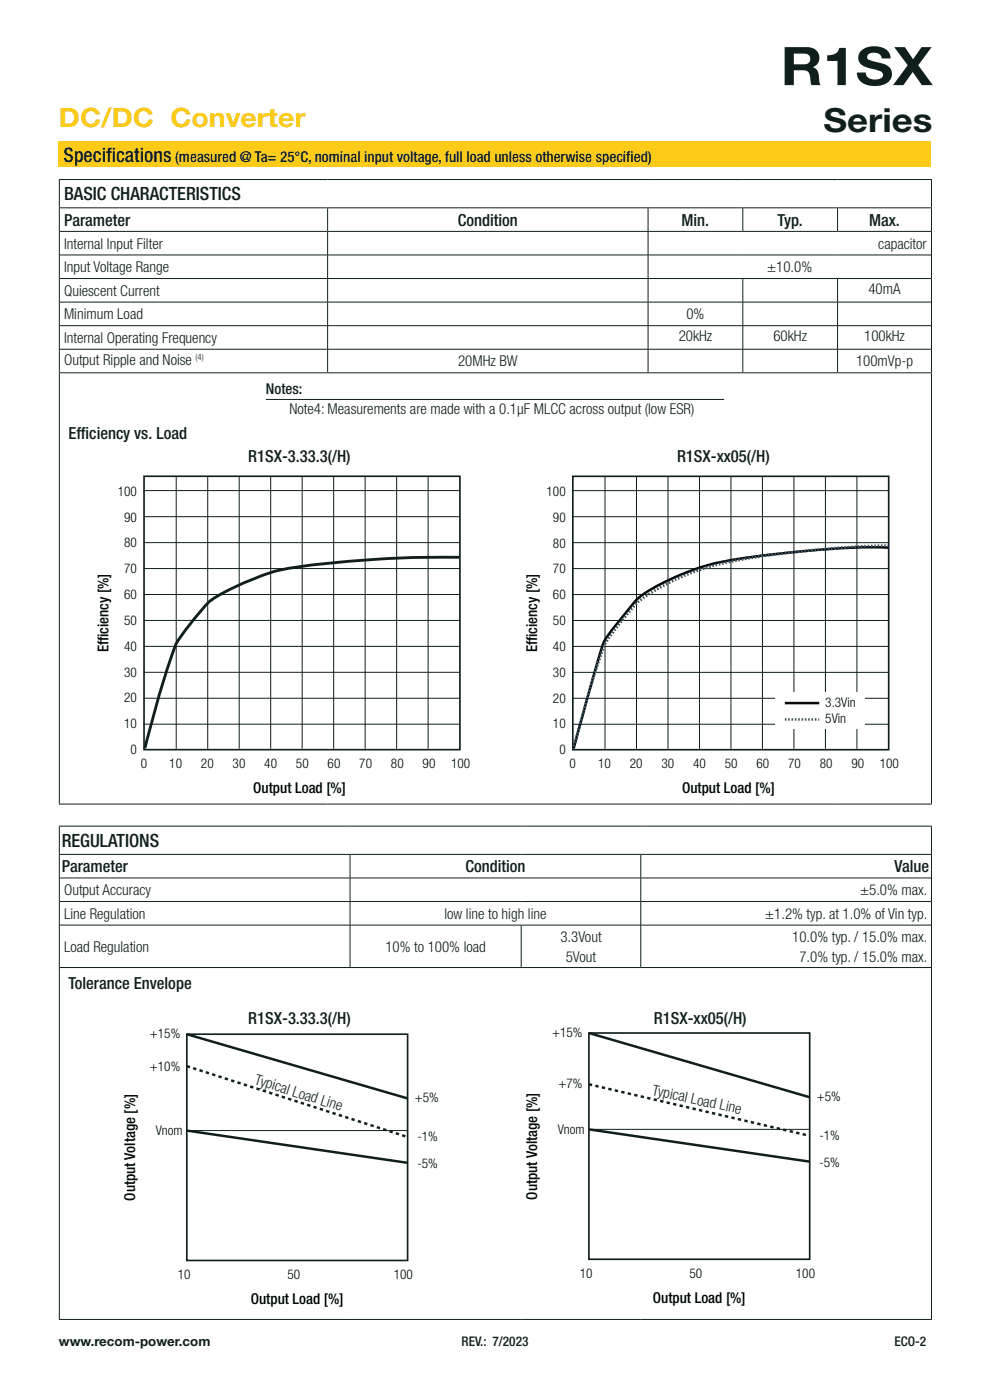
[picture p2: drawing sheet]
<svg xmlns="http://www.w3.org/2000/svg" width="210mm" height="297mm" viewBox="0 0 210 297" stroke-linecap="round" stroke-linejoin="round" font-family="sans-serif">
<defs><g id="words">
<text font-size="11.3" fill="#101f1e" x="165.6" y="18.1">R1SX</text>
<text font-size="7.1" fill="#101f1e" x="174.7" y="27.9">Series</text>
<text font-size="5.6" fill="#fecc18" x="12.5" y="27">DC/DC Converter</text>
<g font-size="4.2" fill="#101f1e">
<text x="13.5" y="34.3">Specif</text>
<text x="22.5" y="34.3">ications</text>
<text x="55.4" y="98">SX-3.33-3</text>
<text x="145.3" y="98">DX-xx05</text>
</g>
<g font-size="3.9" fill="#101f1e">
<text x="13.6" y="42.5">BASIC CHARACTERISTICS</text>
<text x="13.1" y="179.6">REGULATIONS</text>
</g>
<g font-size="3.5" fill="#101f1e">
<text x="13.6" y="47.8">Parameter</text>
<text x="97.1" y="47.8">Condition</text>
<text x="144.6" y="47.8">Min.</text>
<text x="164.9" y="47.8">Typ.</text>
<text x="184.4" y="47.8">Max.</text>
<text x="14.5" y="93.2">Eff</text>
<text x="17.2" y="93.2">iciency vs. Load</text>
<text x="52.6" y="98">R1SX-3.33.3(/H)</text>
<text x="143.6" y="98">R1SX-xx05(/H)</text>
<text x="13.1" y="185">Parameter</text>
<text x="98.7" y="185">Condition</text>
<text x="189.7" y="185">Value</text>
<text x="14.5" y="209.8">Tolerance Envelope</text>
<text x="52.7" y="217.2">R1SX-3.33.3(/H)</text>
<text x="138.7" y="217.2">R1SX-xx05(/H)</text>
</g>
<g font-size="3.2" fill="#101f1e">
<text x="37.1" y="34.3">(measured @ Ta= 25°C, nominal input voltage, full load unless otherwise specif</text>
<text x="132.9" y="34.3">ied)</text>
<text x="13.6" y="52.7">Internal Input Filter</text>
<text x="186.3" y="52.7">capacitor</text>
<text x="13.6" y="57.7">Input Voltage Range</text>
<text x="162.8" y="57.7">±10.0%</text>
<text x="13.6" y="62.7">Quiescent Current</text>
<text x="184.2" y="62.4">40mA</text>
<text x="13.6" y="67.7">Minimum Load</text>
<text x="145.6" y="67.7">0%</text>
<text x="13.6" y="72.7">Internal Operating Frequency</text>
<text x="13.6" y="77.4">Output Ripple and Noise</text>
<text x="97.2" y="77.7">20MHz BW</text>
<text x="144" y="72.4">20kHz</text>
<text x="164.1" y="72.4">60kHz</text>
<text x="181.6" y="77.7">100mVp-p</text>
<text x="183.3" y="72.4">100kHz</text>
<text x="56.4" y="83.7">Notes:</text>
<text x="61.4" y="87.9">Note4: Measurements are made with a 0.1µF MLCC across output (low ESR)</text>
<text x="13.6" y="189.9">Output Accuracy</text>
<text x="182.5" y="189.9">±5.0% max.</text>
<text x="13.6" y="194.9">Line Regulation</text>
<text x="94.3" y="194.9">low line to high line</text>
<text x="162.3" y="194.9">±1.2% typ. at 1.0% of Vin typ.</text>
<text x="13.6" y="201.9">Load Regulation</text>
<text x="81.8" y="201.9">10% to 100% load</text>
<text x="118.9" y="199.8">3.3Vout</text>
<text x="168.1" y="199.8">10.0% typ. / 15.0% max.</text>
<text x="120" y="204">5Vout</text>
<text x="169.6" y="204">7.0% typ. / 15.0% max.</text>
</g>
<g font-size="3.2" fill="#000001">
<text x="23" y="138.4" transform="rotate(-90 23 138.4)">Efficiency [%]</text>
<text x="113.9" y="138.4" transform="rotate(-90 113.9 138.4)">Efficiency [%]</text>
<text x="53.7" y="168.3">Output Load [%]</text>
<text x="144.7" y="168.3">Output Load [%]</text>
<text x="28.6" y="254.7" transform="rotate(-90 28.6 254.7)">Output Voltage [%]</text>
<text x="113.9" y="254.5" transform="rotate(-90 113.9 254.5)">Output Voltage [%]</text>
<text x="53.2" y="276.6">Output Load [%]</text>
<text x="138.5" y="276.4">Output Load [%]</text>
</g>
<g font-size="3.2" fill="#142322">
<text x="53.9" y="229.9" transform="rotate(18 53.9 229.9)">Typical Load Line</text>
<text x="138.2" y="232.2" transform="rotate(12 138.2 232.2)">Typical Load Line</text>
</g>
<g font-size="2.8" fill="#000001">
<text x="25" y="105.2">100</text>
<text x="115.9" y="105.2">100</text>
<text x="26.3" y="110.7">90</text>
<text x="117.3" y="110.7">90</text>
<text x="26.3" y="116.1">80</text>
<text x="117.3" y="116.1">80</text>
<text x="26.3" y="121.6">70</text>
<text x="117.3" y="121.6">70</text>
<text x="26.3" y="127.1">60</text>
<text x="117.3" y="127.1">60</text>
<text x="26.3" y="132.6">50</text>
<text x="117.3" y="132.6">50</text>
<text x="26.3" y="138.1">40</text>
<text x="26.3" y="143.5">30</text>
<text x="117.3" y="138.1">40</text>
<text x="117.3" y="143.6">30</text>
<text x="26.3" y="149">20</text>
<text x="117.3" y="149">20</text>
<text x="175.1" y="149.9">3.3Vin</text>
<text x="26.3" y="154.5">10</text>
<text x="117.3" y="154.5">10</text>
<text x="175.1" y="153.4">5Vin</text>
<text x="27.7" y="160">0</text>
<text x="118.7" y="160">0</text>
<text x="29.9" y="163">0</text>
<text x="35.9" y="163">10</text>
<text x="42.6" y="163">20</text>
<text x="49.3" y="163">30</text>
<text x="56.1" y="163">40</text>
<text x="62.8" y="163">50</text>
<text x="69.5" y="163">60</text>
<text x="76.2" y="163">70</text>
<text x="82.9" y="163">80</text>
<text x="89.6" y="163">90</text>
<text x="95.7" y="163">100</text>
<text x="120.8" y="163">0</text>
<text x="126.9" y="163">10</text>
<text x="133.6" y="163">20</text>
<text x="140.3" y="163">30</text>
<text x="147" y="163">40</text>
<text x="153.7" y="163">50</text>
<text x="160.5" y="163">60</text>
<text x="167.2" y="163">70</text>
<text x="173.9" y="163">80</text>
<text x="180.6" y="163">90</text>
<text x="186.6" y="163">100</text>
<text x="31.8" y="220.2">+15%</text>
<text x="117.1" y="219.9">+15%</text>
<text x="31.8" y="227.2">+10%</text>
<text x="88" y="233.8">+5%</text>
<text x="118.5" y="230.7">+7%</text>
<text x="173.3" y="233.6">+5%</text>
<text x="33" y="240.9">Vnom</text>
<text x="88.5" y="242">-1%</text>
<text x="118.3" y="240.6">Vnom</text>
<text x="173.8" y="241.7">-1%</text>
<text x="88.5" y="247.7">-5%</text>
<text x="173.8" y="247.5">-5%</text>
<text x="37.7" y="271.3">10</text>
<text x="61" y="271.3">50</text>
<text x="83.5" y="271.3">100</text>
<text x="123" y="271.1">10</text>
<text x="146.2" y="271.1">50</text>
<text x="168.8" y="271.1">100</text>
</g>
<g font-size="2.8" fill="#101f1e">
<text x="12.5" y="285.5">www.recom-power.com</text>
<text x="97.9" y="285.5">REV.: 7/2023</text>
<text x="189.8" y="285.5">ECO-2</text>
</g>
<text font-size="1.9" fill="#101f1e" x="41.5" y="76.3">(4)</text>
</g></defs>
<path d="M12.5 30h185v5.5h-185z" fill="#fecc18"/>
<g fill="none" stroke="#101f1e" stroke-width=".21">
<path d="M12.5 38.1h185.2M12.6 38.2v5.8M197.6 38.2v5.8M12.5 44.1h185.2M12.5 49.1h185.2M12.6 44.2v4.8M12.6 49.2v29.8M12.7 59.1h184.8M12.7 54.1h184.8M69.5 44.2v4.8M69.5 49.2v4.8M69.5 54.1v4.9"/>
<path d="M69.5 59.1v4.9M137.5 44.2v4.8M137.5 49.2v4.8M137.5 54.1v4.9M137.5 59.1v4.9M157.6 44.2v4.8M157.6 59.1v4.9M177.7 44.2v4.8M177.7 59.1v4.9M197.6 44.2v4.8M197.6 49.2v29.8M12.5 79.1h185.2"/>
<path d="M12.6 79.2v91.3M12.7 69.1h184.8M12.7 74.1h184.8M12.7 64.1h184.8M69.5 64.1v4.9M69.5 69.1v4.9M69.5 74.1v4.9M137.5 64.1v4.9M137.5 69.1v4.9M137.5 74.1v4.9M157.6 64.1v4.9M157.6 69.1v4.9"/>
<path d="M157.6 74.1v4.9M177.7 64.1v4.9M177.7 69.1v4.9M177.7 74.1v4.9M197.6 79.2v91.3M121.4 104.1h67M121.5 115.1h67.1M121.5 109.6h67.1M128.3 101.1v57.7M135 101.1v57.7M141.7 101.1v57.7M148.4 101.1v57.7"/>
<path d="M155.1 101.1v57.7M161.7 101.1v57.7M168.4 101.1v57.7M175.1 101.1v57.7M181.8 101.1v57.7M121.4 120.6h67M121.5 126.1h67.1M121.5 131.6h67.1M121.5 137.1h67.1M121.4 148.1h67M121.4 153.6h67M121.5 142.6h67.1"/>
<path d="M12.5 170.6h185.2M12.5 175.3h185.2M12.6 175.3v5.9M197.6 175.3v5.9M12.5 181.3h185.2M12.6 181.3v23.9M12.7 186.3h184.8M12.7 191.3h184.8M12.7 196.3h184.8M74.3 181.3v4.9M74.3 186.3v4.9M74.3 191.3v4.9"/>
<path d="M74.3 196.3v8.9M110.6 196.3v8.9M135.9 181.3v4.9M135.9 186.3v4.9M135.9 191.3v4.9M135.9 196.3v8.9M197.6 181.3v23.9M12.5 205.3h185.2M12.6 205.3v74.5M197.6 205.3v74.5M12.5 279.9h185.2"/>
</g>
<path d="M121.5 101h67v58h-67z" fill="none" stroke="#101f1e" stroke-width=".35"/>
<path d="M188.4 116.2a187.4 187.4 0 0 0-37.2 3.4l-1.4 .4a52.6 52.6 0 0 0-13.8 6.4l-1.3 1.2-1.6 1.9a47.2 47.2 0 0 0-5.1 6.8l-2 6.7-4.3 15.8" fill="none" stroke="#000201" stroke-width=".53"/>
<path d="M188.4 115.8h-.1M121.7 158.7v.2" fill="none" stroke="#1c57a4" stroke-width=".61" stroke-linecap="butt"/>
<path d="M187.9 115.8a206.1 206.1 0 0 0-34.8 3.8 46.5 46.5 0 0 0-18 8.4l-1.9 2.1a48.1 48.1 0 0 0-5 6.8l-2.9 8.6-3.6 13.1" fill="none" stroke="#1c57a4" stroke-width=".61" stroke-dasharray=".4 .4" stroke-linecap="butt"/>
<path d="M164.4 147h18.9v7.6h-18.9z" fill="#fff"/>
<path d="M166.5 149.2h7.3" fill="none" stroke="#000001" stroke-width=".53"/>
<path d="M166.5 152.6h7.3" fill="none" stroke="#1c57a4" stroke-width=".53" stroke-dasharray=".4" stroke-linecap="butt"/>
<path d="M30.6 101h67v58h-67zM39.6 219.4h46.9v48h-46.9zM124.9 219.1h46.9v48h-46.9z" fill="none" stroke="#101f1e" stroke-width=".35"/>
<g fill="none" stroke="#101f1e" stroke-width=".21">
<path d="M56.4 84.7h97.2M30.5 104.1h67M30.6 115.1h67M30.6 109.6h67M37.4 101v57.8M44.1 101v57.8M50.7 101v57.8M57.4 101v57.8M64.1 101v57.8M70.8 101v57.8M77.5 101v57.8M84.1 101v57.8"/>
<path d="M90.8 101v57.8M30.5 120.6h67M30.6 126.1h67M30.6 131.6h67M30.6 137.1h67M30.5 148.1h67M30.5 153.6h67M30.6 142.6h67M39.6 239.8h46.8M124.9 239.6h46.8"/>
</g>
<path d="M97.4 118.2a221.5 221.5 0 0 0-37.3 2.6 53 53 0 0 0-15.5 6.6 55.7 55.7 0 0 0-7.3 9.4 224.8 224.8 0 0 0-6.6 21.9" fill="none" stroke="#101f1e" stroke-width=".61" stroke-linecap="butt"/>
<path d="M39.6 219.4l46.8 13.6M124.9 219.1l46.8 13.7M39.6 239.8l46.8 6.9M124.9 239.6l46.8 6.8" fill="none" stroke="#101f1e" stroke-width=".53"/>
<path d="M39.6 226.2l46.9 15M124.9 230l46.9 11" fill="none" stroke="#101f1e" stroke-width=".53" stroke-dasharray=".7" stroke-linecap="butt"/>
<use href="#words"/>
</svg>
